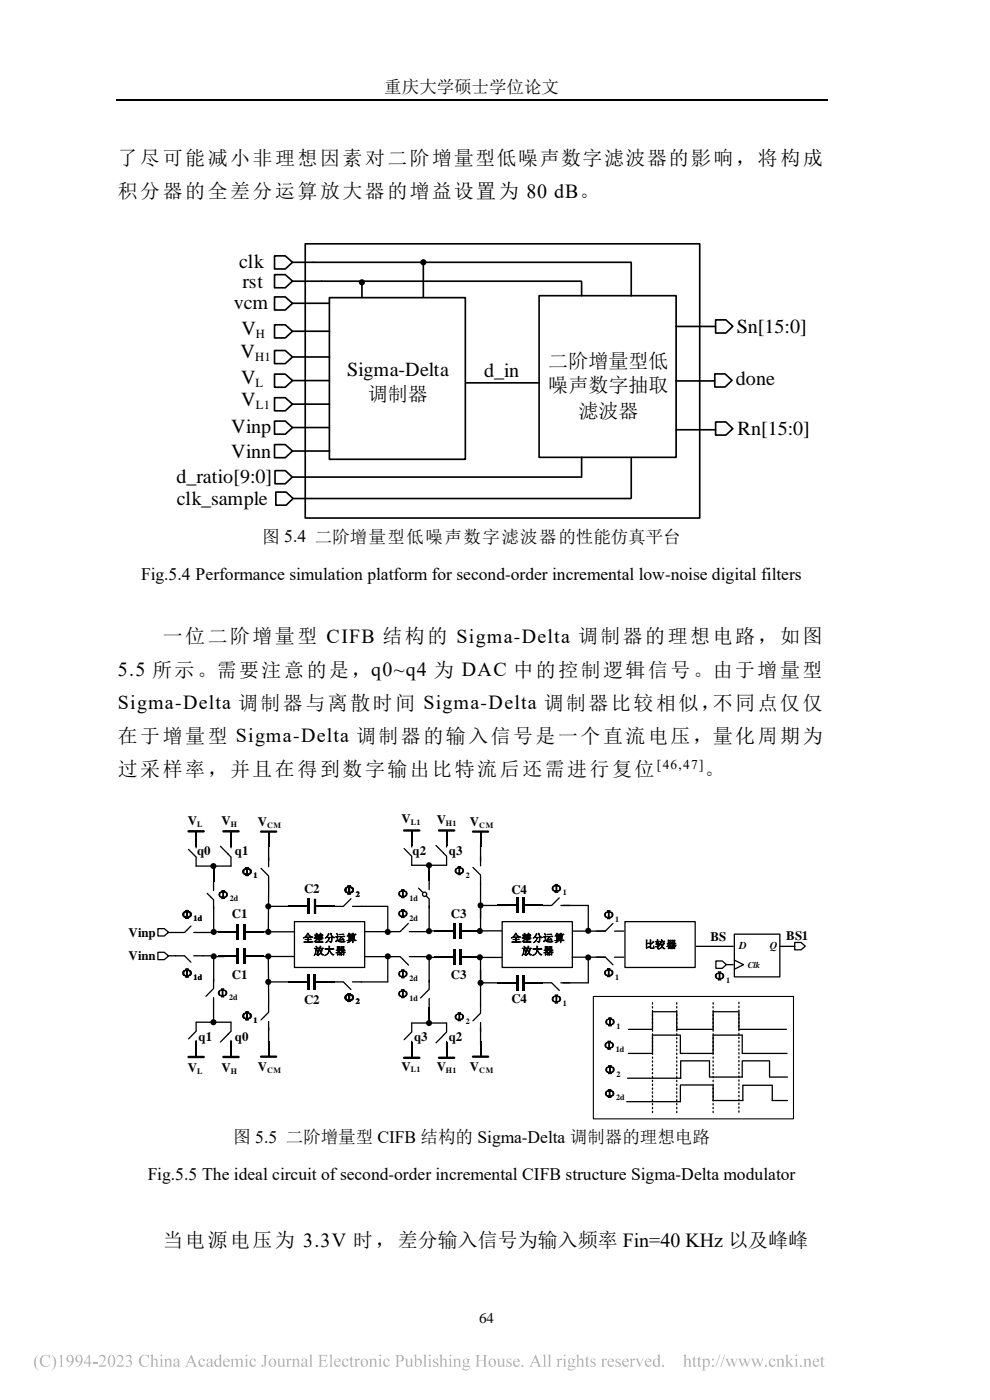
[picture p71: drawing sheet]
<svg xmlns="http://www.w3.org/2000/svg" width="210mm" height="297mm" viewBox="0 0 210 297" stroke-linecap="round" stroke-linejoin="round" font-family="sans-serif">
<defs><g id="words">
<g font-size="4.2">
<text x="25" y="35.1">了尽可能减小非理想因素对二阶增量型低噪声数字滤波器的影响，将构成</text>
<text x="25" y="42.1">积分器的全差分运算放大器的增益设置为 80 dB。</text>
<text x="50.7" y="56.9">clk</text>
<text x="49.6" y="65.5">vcm</text>
<text x="51.4" y="61">rst</text>
<text x="51.2" y="71">V</text>
<text x="156.3" y="70.6">Sn[15:0]</text>
<text x="51" y="76">V</text>
<text x="51.1" y="81.5">V</text>
<text x="73.6" y="79.7">Sigma-Delta</text>
<text x="102.7" y="80">d_in</text>
<text x="116.3" y="78.1">二阶增量型低</text>
<text x="116.3" y="83.2">噪声数字抽取</text>
<text x="156.1" y="81.7">done</text>
<text x="51.2" y="86.2">V</text>
<text x="78" y="85.2">调制器</text>
<text x="122.7" y="88.7">滤波器</text>
<text x="49" y="91.9">Vinp</text>
<text x="156.5" y="92.4">Rn[15:0]</text>
<text x="49" y="97.2">Vinn</text>
<text x="37.5" y="102.5">d_ratio[9:0]</text>
<text x="37.5" y="107">clk_sample</text>
<text x="34.6" y="136.5">一位二阶增量型 CIFB 结构的 Sigma-Delta 调制器的理想电路，如图</text>
<text x="25" y="143.4">5.5 所示。需要注意的是，q0~q4 为 DAC 中的控制逻辑信号。由于增量型</text>
<text x="25" y="150.4">Sigma-Delta 调制器与离散时间 Sigma-Delta 调制器比较相似，不同点仅仅</text>
<text x="25" y="157.6">在于增量型 Sigma-Delta 调制器的输入信号是一个直流电压，量化周期为</text>
<text x="25" y="164.7">过采样率，并且在得到数字输出比特流后还需进行复位</text>
<text x="149.5" y="164.7">。</text>
<text x="34.6" y="264.5">当电源电压为 3.3V 时，差分输入信号为输入频率 Fin=40 KHz 以及峰峰</text>
</g>
<g font-size="3.7">
<text x="81.5" y="19.8">重庆大学硕士学位论文</text>
<text x="55.6" y="115.1">图 5.4 二阶增量型低噪声数字滤波器的性能仿真平台</text>
<text x="29.9" y="123">Fig.5.4 Performance simulation platform for second-order incremental low-noise digital filters</text>
<text x="49.5" y="242.6">图 5.5 二阶增量型 CIFB 结构的 Sigma-Delta 调制器的理想电路</text>
<text x="31.3" y="250.4">Fig.5.5 The ideal circuit of second-order incremental CIFB structure Sigma-Delta modulator</text>
</g>
<text font-size="3.2" x="101.6" y="280.6">64</text>
<g font-size="2.8">
<text x="139.4" y="163.1">[46,47]</text>
<text x="72.7" y="189.9">Φ</text>
<text x="116.7" y="189.5">Φ</text>
<text x="27.3" y="198.7">Vinp</text>
<text x="27.3" y="203.7">Vinn</text>
<text x="150.7" y="199.6">BS</text>
<text x="116.7" y="213">Φ</text>
</g>
<g font-size="2.7">
<text x="54.1" y="76.6">H1</text>
<text x="39.9" y="175">V</text>
<text x="47" y="175">V</text>
<text x="54.7" y="175.2">V</text>
<text x="85.2" y="174.7">V</text>
<text x="92.6" y="174.8">V</text>
<text x="99.7" y="175.2">V</text>
<text x="41.8" y="181.5">q0</text>
<text x="49.8" y="181.5">q1</text>
<text x="51.1" y="186">Φ</text>
<text x="87.5" y="181.5">q2</text>
<text x="95.2" y="181.5">q3</text>
<text x="96.1" y="185.8">Φ</text>
<text x="46" y="190.8">Φ</text>
<text x="64.5" y="189.5">C2</text>
<text x="84.1" y="190.7">Φ</text>
<text x="108.5" y="189.6">C4</text>
<text x="38.3" y="195.1">Φ</text>
<text x="49.2" y="194.7">C1</text>
<text x="84.1" y="194.9">Φ</text>
<text x="95.7" y="194.7">C3</text>
<text x="127.8" y="195.1">Φ</text>
<text x="166.8" y="199.5">BS1</text>
<text x="38.3" y="207.5">Φ</text>
<text x="49.2" y="207.7">C1</text>
<text x="84.1" y="207.7">Φ</text>
<text x="95.7" y="207.7">C3</text>
<text x="127.8" y="207.4">Φ</text>
<text x="151.3" y="208.1">Φ</text>
<text x="45.9" y="211.7">Φ</text>
<text x="64.5" y="212.9">C2</text>
<text x="72.7" y="212.7">Φ</text>
<text x="84.1" y="211.9">Φ</text>
<text x="108.5" y="212.8">C4</text>
<text x="42.1" y="220.9">q1</text>
<text x="49.8" y="220.9">q0</text>
<text x="51.1" y="216.6">Φ</text>
<text x="87.8" y="220.9">q3</text>
<text x="95.2" y="220.9">q2</text>
<text x="96.1" y="216.8">Φ</text>
<text x="128" y="217.9">Φ</text>
<text x="39.9" y="227.4">V</text>
<text x="47" y="227.4">V</text>
<text x="54.7" y="227.2">V</text>
<text x="85.2" y="227.1">V</text>
<text x="92.6" y="227.3">V</text>
<text x="99.7" y="227.2">V</text>
<text x="127.9" y="222.8">Φ</text>
<text x="128" y="228">Φ</text>
<text x="128" y="233.1">Φ</text>
</g>
<g font-size="2.6">
<text x="54.3" y="71.6">H</text>
<text x="54.2" y="82.2">L</text>
<text x="54.3" y="86.8">L1</text>
</g>
<g font-size="2.2">
<text x="64.3" y="199.8">全差分运算</text>
<text x="66.5" y="202.5">放大器</text>
<text x="108.4" y="199.8">全差分运算</text>
<text x="110.7" y="202.5">放大器</text>
<text x="136.7" y="201.2">比较器</text>
<text x="156.8" y="201.4">D</text>
<text x="163.3" y="201.4">Q</text>
</g>
<text font-size="1.9" x="158.6" y="205.3">Clk</text>
<g font-size="1.7">
<text x="41.8" y="175.4">L</text>
<text x="48.9" y="175.4">H</text>
<text x="56.7" y="175.6">CM</text>
<text x="87.2" y="175.1">L1</text>
<text x="94.6" y="175.2">H1</text>
<text x="101.7" y="175.6">CM</text>
<text x="48.7" y="191.2">2d</text>
<text x="53.8" y="186.4">1</text>
<text x="75.5" y="190.3">2</text>
<text x="86.8" y="191.1">1d</text>
<text x="98.8" y="186.2">2</text>
<text x="119.4" y="189.9">1</text>
<text x="41.1" y="195.5">1d</text>
<text x="86.8" y="195.3">2d</text>
<text x="130.5" y="195.5">1</text>
<text x="41.1" y="207.9">1d</text>
<text x="86.8" y="208.1">2d</text>
<text x="130.5" y="207.8">1</text>
<text x="154" y="208.5">1</text>
<text x="48.6" y="212.1">2d</text>
<text x="75.5" y="213.1">2</text>
<text x="86.8" y="212.3">1d</text>
<text x="119.4" y="213.4">1</text>
<text x="53.8" y="217">1</text>
<text x="98.8" y="217.2">2</text>
<text x="130.8" y="218.3">1</text>
<text x="41.8" y="227.8">L</text>
<text x="48.9" y="227.8">H</text>
<text x="56.7" y="227.6">CM</text>
<text x="87.2" y="227.5">L1</text>
<text x="94.6" y="227.7">H1</text>
<text x="101.7" y="227.6">CM</text>
<text x="130.6" y="223.2">1d</text>
<text x="130.7" y="233.4">2d</text>
<text x="130.8" y="228.4">2</text>
</g>
</g></defs>
<path d="M24.5 21.3h151.1" fill="none" stroke="#000" stroke-width=".25"/>
<path d="M64.8 51.7h83.6v58.2h-83.6z" fill-rule="evenodd" fill="#fff"/>
<path d="M64.8 51.7h83.6v58.2h-83.6z" fill="none" stroke="#000" stroke-width=".35"/>
<path d="M114.4 62.7h29v34.3h-29z" fill-rule="evenodd" fill="#fff"/>
<path d="M114.4 62.7h29v34.3h-29z" fill="none" stroke="#000" stroke-width=".35"/>
<path d="M69.9 63.1h28.8v34.3h-28.8z" fill-rule="evenodd" fill="#fff"/>
<g fill="none" stroke="#000" stroke-width=".35">
<path d="M58.2 54.3h2.3l1.6 1.3-1.6 1.5h-2.3zM58.2 58.3h2.3l1.6 1.3-1.6 1.5h-2.3zM62 59.7h61.3M62.1 55.6h71.8M76.8 59.9v3.2M89.8 55.6v7.5M123.4 59.7v3M133.9 55.7v7.1M58.2 63h2.3l1.6 1.4-1.6 1.4h-2.3zM58.2 68.9h2.3l1.6 1.4-1.6 1.4h-2.3zM58.2 74.4h2.3l1.6 1.3-1.6 1.4h-2.3zM58.2 79.4h2.3l1.6 1.3-1.6 1.5h-2.3z"/>
<path d="M62 64.3h7.9M62.1 70.3h7.8M62.1 75.7h7.8M69.9 63.1h28.8v34.3h-28.8zM143.4 69.3h8.3M151.6 79.3h2.2l1.5 1.4-1.5 1.4h-2.2zM151.8 67.9h2.2l1.5 1.3-1.5 1.4h-2.2zM58.2 84.4h2.3l1.6 1.3-1.6 1.5h-2.3zM58.2 89.3h2.3l1.6 1.4-1.6 1.4h-2.3zM58.2 94.3h2.3l1.6 1.4-1.6 1.4h-2.3zM58.3 99.8h2.2l1.5 1.4-1.5 1.4h-2.2zM62.1 80.7h7.8"/>
<path d="M62.1 85.7h7.8M62.1 90.7h7.8M62.1 95.7h7.8M98.8 81.2h15.5M123.4 97v4M133.9 97.2v8.4M143.4 80.8h8.2M143.4 91.2h8.2M151.8 89.5h2.2l1.5 1.4-1.5 1.4h-2.2zM58.5 104.4h2.2l1.5 1.4-1.5 1.4h-2.2zM62 101.2h61.4M62.2 105.8h71.6"/>
</g>
<g fill="#000">
<circle cx="76.8" cy="59.9" r=".65"/>
<circle cx="89.8" cy="55.6" r=".65"/>
<circle cx="45.3" cy="183.7" r=".65"/>
<circle cx="45.3" cy="197.7" r=".65"/>
<circle cx="56.9" cy="197.7" r=".65"/>
<circle cx="82.3" cy="197.7" r=".65"/>
<circle cx="91" cy="197.5" r=".65"/>
<circle cx="101.8" cy="197.5" r=".64"/>
<circle cx="124.8" cy="197.5" r=".65"/>
</g>
<path d="M50.2 196.1h.5v3.2h-.5zM51.7 196.1h.4v3.2h-.4zM65.2 190.7h.5v3.2h-.5zM66.6 190.7h.5v3.2h-.5zM96.1 195.9h.5v3.2h-.5zM97.5 195.9h.5v3.2h-.5zM109.5 190.5h.5v3.2h-.5zM110.9 190.5h.5v3.2h-.5z" fill="#000"/>
<g fill="none" stroke="#000" stroke-width=".27">
<path d="M41.6 176.4v3.5M46.8 179.5l2.2 2.3M49 176.4v3.5M57 176.4v3.3M35.6 197.8h1.7M37.2 197.8h1.9M40 180.2l1.6 1.6M40.5 196.5l-1.3 1.3M41.1 197.8h3.9M41.6 181.9v1.8h7.4v-1.8M43.9 189.5l1.4 1.4M45.3 183.7v5.2"/>
<path d="M45.3 190.9v1.9M45.3 192.4v5.4M45.9 197.7h1.7M46.4 197.7h4M51.9 197.7h11.4M55.4 184.2l1.6 1.6M57 192.3h5.3M57 181.9v2M57 185.9v1.9M57 187.8l-.1 10.2M61.3 192.3h4M66.8 192.3h6"/>
<path d="M74.5 190.7l-1.6 1.6M74.8 192.3h1.9M76.6 192.3h5.6M77.4 197.7h7.4M82.3 192.3v5.3M86.6 195.9l-1.7 1.7M86.8 197.7h3.9M91 192.2v5.4M92.3 197.5h4M100.3 184l1.6 1.6M101.9 181.7v2M101.9 185.7v1.9"/>
<path d="M101.9 187.5v7.4M101.9 192.1v5.4M105.6 192.1h4.1M106.5 197.5h-8.7M111.1 192.1h4M119.4 192.1h5.4v5.4M121.4 197.5h7"/>
</g>
<path d="M40 176.4h3.2M47.4 176.4h3.2" fill="none" stroke="#000" stroke-width=".51"/>
<path d="M55.4 176.4h3.2" fill="none" stroke="#000" stroke-width=".49"/>
<circle cx="90.1" cy="189.7" r=".45" fill="#fff"/>
<g fill="none" stroke="#000" stroke-width=".27">
<path d="M87.3 176.2v3.5M92.5 179.4l2.2 2.2M94.7 176.2v3.5M85.7 180l1.6 1.6M87.3 181.7v1.9h7.4v-1.9M88.8 188.4l.8 .9M90.5 190.2l.5 .5M91 190.8v1.8M91 183.6v5.2M91.6 197.5h1.7M102.1 192.1h5.3M115.1 192.1h1.9"/>
<path d="M118.6 190.5l-1.5 1.6M119 192.1h1.9M126.5 197.5h1.9M130 195.9l-1.6 1.6M130.4 197.5h1.9"/>
<circle cx="90.1" cy="189.7" r=".45"/>
</g>
<path d="M85.7 176.2h3.3M93.1 176.2h3.2" fill="none" stroke="#000" stroke-width=".51"/>
<circle cx="91" cy="183.6" r=".65" fill="#000"/>
<path d="M155.8 198.2h9.6v9h-9.6z" fill-rule="evenodd" fill="#fff"/>
<path d="M57 179v3.6M101.9 176.4v3.3M101.9 179v3.6M33.5 197h1.3l1 .8-1 .8h-1.3zM155.8 198.2h9.6v9h-9.6zM168.6 199.9h1.3l.9 .8-.9 .8h-1.3zM147.5 200.8h8M151.9 203.9h1.3l.9 .7-.9 .8h-1.3zM154.2 204.7h1.3M155.8 203.7l1.9 1-1.9 .9M165.4 200.8h3.2" fill="none" stroke="#000" stroke-width=".27"/>
<g fill="#000">
<circle cx="56.9" cy="192.3" r=".65"/>
<circle cx="101.9" cy="192.1" r=".65"/>
</g>
<path d="M100.3 176.4h3.3" fill="none" stroke="#000" stroke-width=".49"/>
<path d="M62.5 195.5h14.9v9.7h-14.9z" fill-rule="evenodd" fill="#fff"/>
<path d="M62.5 195.5h14.9v9.7h-14.9z" fill="none" stroke="#000" stroke-width=".27"/>
<path d="M106.5 195.5h14.9v9.7h-14.9z" fill-rule="evenodd" fill="#fff"/>
<g fill="none" stroke="#000" stroke-width=".27">
<path d="M106.5 195.5h14.9v9.7h-14.9zM33.5 202h1.3l1 .8-1 .8h-1.3zM35.6 202.8h1.7M37.2 202.8h1.9M39.2 202.8l1.3 1.3M41.1 202.8h3.9M41.6 218.8l-1.6 1.6M41.6 218.7v-1.8h7.4v1.8M44.7 210.3l-1 1.1M45.3 209.7l-.5 .5M45.3 207.8v1.9M45.3 211.7v5.2"/>
<path d="M45.3 202.8v5.4M45.9 202.9h1.7M46.4 202.9h4M49 218.8l-2.2 2.3M56.9 202.6l.1 10.2M57 208.3h5.3M57 214.8l-1.6 1.6M57 212.8v1.9M57 216.7v2M57 218v3.6M61.3 208.3h4M62.5 202.9h-10.6"/>
<path d="M72.8 208.3h-6M72.9 208.3l1.6 1.6M74.8 208.3h1.9M76.6 208.3h5.6M77.4 202.9h7.4M82.3 203v5.3M84.9 203l1.8 1.7M86.8 202.9h3.9M87.3 219l-1.6 1.6M87.3 218.9v-1.9h7.4v1.9M91 209.9l-1.8 1.8M91 203v5.4"/>
<path d="M91 208v1.8M91 211.8v5.2M91.6 203.1h1.7M92.3 203.1h4M94.7 219l-2.2 2.2M97.8 203.1h8.7M101.9 215l-1.6 1.6M101.9 203.1v5.4M101.9 205.7v7.4M101.9 213v1.9M101.9 216.9v2M101.9 218v3.6"/>
<path d="M102.1 208.5h5.3M105.6 208.5h4.1M117 208.5h-5.9M117.1 208.5l1.5 1.6M119 208.5h1.9M121.4 203.1h7l1.6 1.6M124.8 203.1v5.4h-5.4M130.4 203.1h1.9M41.6 220.7v3.5M49 220.7v3.5M57 220.9v3.3M87.3 220.9v3.5"/>
<path d="M94.7 220.9v3.5M101.9 220.9v3.3"/>
</g>
<path d="M50.2 201.3h.5v3.2h-.5zM51.7 201.3h.4v3.2h-.4zM65.2 206.7h.5v3.2h-.5zM66.6 206.7h.5v3.2h-.5zM96.1 201.5h.5v3.2h-.5zM97.5 201.5h.5v3.2h-.5zM109.5 206.9h.5v3.2h-.5zM110.9 206.9h.5v3.2h-.5z" fill="#000"/>
<g fill="#000">
<circle cx="45.3" cy="216.9" r=".65"/>
<circle cx="45.3" cy="202.9" r=".65"/>
<circle cx="56.9" cy="208.3" r=".65"/>
<circle cx="56.9" cy="202.9" r=".65"/>
<circle cx="82.3" cy="202.9" r=".65"/>
<circle cx="91" cy="203.1" r=".65"/>
<circle cx="91" cy="217" r=".65"/>
<circle cx="101.8" cy="203.1" r=".65"/>
<circle cx="101.9" cy="208.5" r=".65"/>
<circle cx="124.8" cy="203.1" r=".64"/>
</g>
<path d="M40 224.2h3.2M47.4 224.2h3.2M85.7 224.4h3.3M93.1 224.4h3.2" fill="none" stroke="#000" stroke-width=".51"/>
<path d="M55.4 224.2h3.2M100.3 224.2h3.3" fill="none" stroke="#000" stroke-width=".49"/>
<path d="M132.6 195.5h14.9v9.7h-14.9z" fill-rule="evenodd" fill="#fff"/>
<g fill="none" stroke="#000" stroke-width=".27">
<path d="M132.6 195.5h14.9v9.7h-14.9zM133.3 218.4h5.1M138.4 214.6h5.1M138.4 214.8v3.6M144.3 219.6h-5.9v3.9M151.3 214.6h5.3M151.3 214.7v3.7h-7.7v-3.7M151.3 219.6h6.1M151.3 219.6v3.9h-7v-3.8M156.8 214.7v3.7M156.9 218.4h9.9M157.5 219.6v3.9h9.5"/>
<path d="M133.3 223.5h5.1M144.3 230.3v3.4h-11.4M144.4 225.1v3.6h-11.3M144.4 230.2h6.8M144.4 225.1h6.1M151.3 230.3v3.2h6.3M157.5 225.1v3.4h-7v-3.3M157.5 225.1h5.7M157.6 230.2h6.2M157.6 230.3v3.2M163.2 225.1v3.4M163.3 228.5h3.7"/>
<path d="M163.8 230.3v3.2h3.2"/>
</g>
<path d="M138.4 212.7v23.4M143.6 212.7v23.5M151.3 212.7v23.5M156.8 212.7v23.4" fill="none" stroke="#000" stroke-width=".27" stroke-dasharray=".3 .5"/>
<path d="M125.9 211.4h42.4v26h-42.4z" fill="none" stroke="#000" stroke-width=".23"/>
<g fill="#b3b3b3">
<path d="M172.6 288.5a.67 .67 0 0 1 .8-.3 .67 .67 0 0 1 .4 .7h-1.2a.6 .6 0 0 0 .4 .8 .6 .6 0 0 0 .8-.4 .73 .73 0 0 1-1 .7 .73 .73 0 0 1-.4-1.1zM172.8 288.4l-.2 .4h.9a.4 .4 0 0 0-.3-.4 .4 .4 0 0 0-.4 0z" fill-rule="evenodd"/>
<path d="M69.8 287.6l.6-.3v2.3v.2l.3 .2h-.9l.3-.2v-.2v-1.8l-.1-.2z" fill-rule="evenodd"/>
<path d="M109.1 288.5a.67 .67 0 0 1 .7-.2 .67 .67 0 0 1 .5 .6h-1.2a.6 .6 0 0 0 .4 .8 .6 .6 0 0 0 .7-.4 .74 .74 0 0 1-.9 .7 .74 .74 0 0 1-.4-1.1zM109.3 288.4l-.2 .4h.8a.39 .39 0 0 0-.2-.4 .39 .39 0 0 0-.4 0z" fill-rule="evenodd"/>
<path d="M72.8 288.5a.56 .56 0 0 1 .6-.3 .56 .56 0 0 1 .4 .5 .27 .27 0 0 1-.3 0 .27 .27 0 0 1-.1-.3 .6 .6 0 0 0-.6 .4 .6 .6 0 0 0 .2 .7 .55 .55 0 0 0 .5 .2 .55 .55 0 0 0 .5-.4 .76 .76 0 0 1-1 .7 .76 .76 0 0 1-.4-1.1z" fill-rule="evenodd"/>
<path d="M14.4 287.6a.93 .93 0 0 1 1.2 .2 .93 .93 0 0 1 0 1.2 1.34 1.34 0 0 1-1.5 1 1.26 1.26 0 0 0 1.1-1.1 .77 .77 0 0 1-1.1-.3 .77 .77 0 0 1 .3-1zM14.7 287.6a.64 .64 0 0 0-.3 .8 .64 .64 0 0 0 .9 .3 .99 .99 0 0 0-.4-1.2z" fill-rule="evenodd"/>
<path d="M100.8 287.5h1l-.3 .2v.9h1.2v-1l-.4-.1h1.1l-.3 .1-.1 .3 .1 1.8 .3 .3h-1.1l.4-.2v-1h-1.2v1l.3 .2h-1l.3-.2v-.3v-1.9z" fill-rule="evenodd"/>
<path d="M148.8 288.4l.6-.2v.4a.62 .62 0 0 1 .8-.3 .62 .62 0 0 1 .4 .7 .76 .76 0 0 1-.3 .8 .76 .76 0 0 1-.9 0v.7l.3 .3h-.9l.3-.2v-2.1zM149.6 288.6l-.2 .1v.7a.47 .47 0 0 0 .6 .5 .47 .47 0 0 0 .3-.7 .5 .5 0 0 0-.1-.6 .5 .5 0 0 0-.6 0z" fill-rule="evenodd"/>
<path d="M25 287.6a.77 .77 0 0 1 1.1 .2 .77 .77 0 0 1-.3 1.1l-.8 .8h1l.3-.2-.2 .5h-1.4a2.65 2.65 0 0 0 1.1-2 .6 .6 0 0 0-.6-.3 .6 .6 0 0 0-.5 .4z" fill-rule="evenodd"/>
<path d="M26.8 287.6a.58 .58 0 0 1 .9 0 .58 .58 0 0 1-.1 .9 .82 .82 0 0 1 .2 1.2 .82 .82 0 0 1-1.2 .1l.1-.1a.59 .59 0 0 0 1-.2 .59 .59 0 0 0-.6-.8 .54 .54 0 0 0 .5-.4 .54 .54 0 0 0-.4-.6l-.5 .3z" fill-rule="evenodd"/>
<path d="M166.5 287.6l.6-.3v1.7l.6-.5-.1-.2h.7l-.9 .6 1 1.1h-.8l.1-.2-.6-.8v.8l.3 .2h-.9l.2-.1 .1-.3v-1.9z" fill-rule="evenodd"/>
<path d="M31.8 287.6l.6-.3v1.2a.54 .54 0 0 1 .7-.3 .54 .54 0 0 1 .3 .8v.8l.3 .2h-.9l.3-.3v-1a.35 .35 0 0 0-.3-.3 .35 .35 0 0 0-.4 .3v1.1l.3 .2h-.8l.2-.3v-2z" fill-rule="evenodd"/>
<path d="M34.1 287.5a.18 .18 0 0 1 .3 0 .18 .18 0 0 1-.3 0zM33.8 288.4l.6-.2v1.5l.3 .3h-.9l.3-.2v-.2v-1.1z" fill-rule="evenodd"/>
<path d="M52.1 287.5a.2 .2 0 0 1 .4 0 .2 .2 0 0 1-.4 0zM51.9 288.4l.6-.2v1.6l.2 .2h-.8l.2-.3v-1.2z" fill-rule="evenodd"/>
<path d="M36.9 288.5a.62 .62 0 0 1 .7-.3 .62 .62 0 0 1 .4 .6v.9h.3l-.4 .3-.2-.3a.51 .51 0 0 1-.9 .1 .51 .51 0 0 1 .4-.8l.5-.1v-.3a.32 .32 0 0 0-.4-.2 .32 .32 0 0 0-.2 .4h-.2zM37.1 289.3a.34 .34 0 0 0 .1 .5 .34 .34 0 0 0 .5-.2v-.6z" fill-rule="evenodd"/>
<path d="M89.7 287.6l.6-.3v2.4l.3 .3h-.9l.3-.2v-2.1z" fill-rule="evenodd"/>
<path d="M40.6 287.4l.9 2.1 .4 .5h-1l.2-.2-.1-.7h-1l-.3 .6 .3 .3h-.8l.3-.3zM40.5 288l-.5 1h.9z" fill-rule="evenodd"/>
<path d="M92 288.4l.9-.2v.6a.47 .47 0 0 0-.3-.4 .47 .47 0 0 0-.5 .1l.3 .4a.59 .59 0 0 1 .5 .8 .59 .59 0 0 1-.9 .2l-.1 .1v-.6a.48 .48 0 0 0 .3 .5 .48 .48 0 0 0 .5-.3l-.1-.2-.7-.4z" fill-rule="evenodd"/>
<path d="M44 288.4a.62 .62 0 0 1 .7-.2 .62 .62 0 0 1 .3 .6l.1 .9h.2l-.4 .3-.2-.3a.51 .51 0 0 1-.9 .1 .51 .51 0 0 1 .5-.8l.4-.1v-.3a.36 .36 0 0 0-.4-.2 .36 .36 0 0 0-.3 .4l-.1-.1zM44.1 289.3l.1 .4h.3l.2-.1v-.6z" fill-rule="evenodd"/>
<path d="M58.7 288.3h.6v1.1a.36 .36 0 0 0 .3 .4 .36 .36 0 0 0 .4-.3v-1.1l-.2-.1h.5v1.4l.3 .1-.6 .2v-.3a.52 .52 0 0 1-.6 .3 .52 .52 0 0 1-.4-.6v-1z" fill-rule="evenodd"/>
<path d="M47.6 288.5a.67 .67 0 0 1 .7-.2 .67 .67 0 0 1 .5 .6h-1.2a.6 .6 0 0 0 .4 .8 .6 .6 0 0 0 .7-.4 .74 .74 0 0 1-.9 .7 .74 .74 0 0 1-.5-1.1zM47.7 288.4l-.1 .4h.8a.39 .39 0 0 0-.2-.4 .39 .39 0 0 0-.5 0z" fill-rule="evenodd"/>
<path d="M48.9 288.4l.5-.2v.4a.55 .55 0 0 1 .5-.4 .55 .55 0 0 1 .5 .4 .53 .53 0 0 1 .7-.4 .53 .53 0 0 1 .4 .7v.9l.2 .2h-.8l.3-.2v-1a.35 .35 0 0 0-.4-.4 .35 .35 0 0 0-.4 .4v1l.3 .2h-.8l.2-.2v-1a.37 .37 0 0 0-.2-.4 .37 .37 0 0 0-.5 .2l.1 1.2 .2 .2h-.8l.2-.2v-.2v-1.1z" fill-rule="evenodd"/>
<path d="M118 288.4l.6-.2v.4l.4-.4a.18 .18 0 0 1 .2 .1 .18 .18 0 0 1-.1 .3l-.3-.1-.2 .3v1l.3 .2h-.9l.2-.2 .1-.2-.1-1.1z" fill-rule="evenodd"/>
<path d="M53.2 288.5a.56 .56 0 0 1 .6-.3 .56 .56 0 0 1 .4 .5 .27 .27 0 0 1-.3 0 .27 .27 0 0 1-.1-.3 .6 .6 0 0 0-.6 .4 .6 .6 0 0 0 .2 .7 .55 .55 0 0 0 .5 .2 .55 .55 0 0 0 .5-.4 .76 .76 0 0 1-1 .7 .76 .76 0 0 1-.5-1.1z" fill-rule="evenodd"/>
<path d="M124.6 287.7v.6h.4l-.4 .1v1.2l.2 .2 .3-.1a.38 .38 0 0 1-.5 .3 .38 .38 0 0 1-.3-.5v-1.1l-.3-.1z" fill-rule="evenodd"/>
<path d="M55.7 287.5h1.1l-.4 .2v1.4a.58 .58 0 0 1-.2 .8 .58 .58 0 0 1-.7-.2l.1-.2 .4 .4 .1-.2v-2z" fill-rule="evenodd"/>
<path d="M85.8 288.3h.6v1.1a.36 .36 0 0 0 .3 .4 .36 .36 0 0 0 .4-.3v-1.1l-.2-.1h.6v1.4l.2 .1-.6 .2v-.3a.54 .54 0 0 1-.6 .3 .54 .54 0 0 1-.4-.6v-1z" fill-rule="evenodd"/>
<path d="M60.6 288.4l.6-.2v.4l.3-.3h.3a.23 .23 0 0 1-.1 .3 .23 .23 0 0 1-.3-.1l-.2 .3v.9l.3 .3h-.9l.3-.2v-1.3z" fill-rule="evenodd"/>
<path d="M16.3 287.6a.86 .86 0 0 1 1.1 .1 .86 .86 0 0 1 .1 1 1.38 1.38 0 0 1-1.5 1.3 1.21 1.21 0 0 0 1.1-1.1 .78 .78 0 0 1-1.1-.2 .78 .78 0 0 1 .3-1.1zM16.4 287.7a.64 .64 0 0 0-.1 .8 .64 .64 0 0 0 .8 .3 .74 .74 0 0 0-.5-1.2z" fill-rule="evenodd"/>
<path d="M61.8 288.4l.6-.2v.3a.54 .54 0 0 1 .7-.3 .54 .54 0 0 1 .4 .7v.9l.2 .2h-.8l.2-.3v-.8v-.4l-.2-.1-.5 .3v1l.3 .3h-.8l.2-.3v-1.2z" fill-rule="evenodd"/>
<path d="M64.1 288.4a.62 .62 0 0 1 .7-.2 .62 .62 0 0 1 .4 .6v.9h.2l-.3 .3-.3-.3a.51 .51 0 0 1-.9 .1 .51 .51 0 0 1 .5-.8l.4-.1v-.3a.36 .36 0 0 0-.4-.2 .36 .36 0 0 0-.2 .4l-.2-.1zM64.2 289.3l.1 .4h.3l.2-.1v-.6z" fill-rule="evenodd"/>
<path d="M168.7 287.5a.2 .2 0 0 1 .4 0 .2 .2 0 0 1-.4 0zM168.5 288.4l.6-.2v1.5l.3 .3h-.9l.3-.2v-.2v-1.1z" fill-rule="evenodd"/>
<path d="M67.5 287.5h1.9v.5l-.2-.3-1-.1v1l.8-.1 .1-.3v.9l-.2-.3-.7-.1v1l.1 .1a.9 .9 0 0 0 1.2-.5l-.1 .7h-1.9l.2-.2 .1-.3v-1.8z" fill-rule="evenodd"/>
<path d="M8.9 287.7a1.78 1.78 0 0 1 1.5-.2l.1-.1 .1 .9a.92 .92 0 0 0-1.1-.7 .92 .92 0 0 0-.6 1.2 .98 .98 0 0 0 .6 1 .98 .98 0 0 0 1.2-.4 1.24 1.24 0 0 1-1.9 .3 1.24 1.24 0 0 1 .1-2z" fill-rule="evenodd"/>
<path d="M12.5 287.7l.7-.3v2.3l.3 .3h-.9l.2-.2 .1-1.6-.1-.4z" fill-rule="evenodd"/>
<path d="M153.8 288.3h.8l-.2 .2 .4 1 .4-.8-.3-.4h.7l-.2 .2 .5 1 .3-1.1-.2-.1h.5l-.2 .2-.5 1.5-.5-1.1-.6 1.1-.6-1.5z" fill-rule="evenodd"/>
<path d="M148.3 287.7l.1 .6h.4l-.4 .1v1.2l.2 .2 .2-.1a.38 .38 0 0 1-.4 .3 .38 .38 0 0 1-.3-.5v-1.1l-.3-.1z" fill-rule="evenodd"/>
<path d="M83.8 287.5h.9a.76 .76 0 0 1 1 .8 .76 .76 0 0 1-1.2 .5v.9l.3 .3h-1l.3-.2v-.3v-1.8zM84.5 287.6v1.1a.57 .57 0 0 0 .8-.5 .57 .57 0 0 0-.8-.6z" fill-rule="evenodd"/>
<path d="M78.2 288.4l.6-.2v.3a.54 .54 0 0 1 .7-.3 .54 .54 0 0 1 .3 .7v.9l.3 .2h-.8l.2-.3v-.8l-.1-.4-.2-.1-.4 .3v1l.3 .3h-.9l.3-.3v-1.2z" fill-rule="evenodd"/>
<path d="M80.5 287.5a.19 .19 0 0 1 .3 0 .19 .19 0 0 1-.3 0zM80.2 288.4l.6-.2v1.6l.3 .2h-.8l.2-.3v-1.2z" fill-rule="evenodd"/>
<path d="M132.2 288.5a.67 .67 0 0 1 .8-.2 .67 .67 0 0 1 .4 .6h-1.1a.6 .6 0 0 0 .3 .8 .6 .6 0 0 0 .8-.4 .74 .74 0 0 1-1 .7 .74 .74 0 0 1-.4-1.1zM132.4 288.4l-.1 .4h.7a.39 .39 0 0 0-.2-.4 .39 .39 0 0 0-.4 0z" fill-rule="evenodd"/>
<path d="M56.9 289.1a.85 .85 0 0 1 1.7 0 .85 .85 0 0 1-1.7 0zM57.5 288.4a.89 .89 0 0 0 .5 1.5 .92 .92 0 0 0-.4-1.5z" fill-rule="evenodd"/>
<path d="M116.2 287.6l.5-.3v2.5l.3 .2h-.8l.2-.4v-1.9z" fill-rule="evenodd"/>
<path d="M42.3 288.5a.59 .59 0 0 1 .7-.3 .59 .59 0 0 1 .4 .5 .29 .29 0 0 1-.3 0 .29 .29 0 0 1-.1-.3 .6 .6 0 0 0-.6 .4 .6 .6 0 0 0 .1 .7 .55 .55 0 0 0 .6 .2 .55 .55 0 0 0 .4-.4 .76 .76 0 0 1-.9 .7 .76 .76 0 0 1-.5-1.1z" fill-rule="evenodd"/>
<path d="M93.1 287.6l.6-.3v1.2a.54 .54 0 0 1 .7-.3 .54 .54 0 0 1 .3 .8l.1 .8 .2 .2h-.8l.2-.3v-1a.35 .35 0 0 0-.3-.3 .35 .35 0 0 0-.4 .3v1.1l.3 .2h-.8l.2-.3v-2z" fill-rule="evenodd"/>
<path d="M95.4 287.5a.18 .18 0 0 1 .3 0 .18 .18 0 0 1-.3 0zM95.1 288.4l.6-.2v1.5l.3 .3h-.9l.3-.2v-.2v-1.1z" fill-rule="evenodd"/>
<path d="M96.1 288.4l.5-.2v.3a.54 .54 0 0 1 .7-.3 .54 .54 0 0 1 .3 .7l.1 .8 .2 .3h-.8l.2-.3v-1l-.2-.3-.5 .3v1l.3 .3h-.8l.2-.2v-.2v-1.1z" fill-rule="evenodd"/>
<path d="M98.4 288.4l.4-.2 .9 .2-.3 .1a.68 .68 0 0 1-.1 .8 .68 .68 0 0 1-.8 .1l-.1 .2 .2 .1a.72 .72 0 0 1 1.1 .5 .9 .9 0 0 1-.8 .6 .9 .9 0 0 1-.8-.5l.3-.3-.2-.4 .3-.2-.3-.4zM98.6 288.4a.49 .49 0 0 0-.1 .6 .49 .49 0 0 0 .6 .2 .5 .5 0 0 0 .1-.6 .5 .5 0 0 0-.6-.2zM98.5 290l-.2 .2a.73 .73 0 0 0 .7 .4 .73 .73 0 0 0 .6-.5z" fill-rule="evenodd"/>
<path d="M163.3 288.5a.59 .59 0 0 1 .7-.3 .59 .59 0 0 1 .4 .5 .29 .29 0 0 1-.3 0 .29 .29 0 0 1-.1-.3 .6 .6 0 0 0-.6 .4 .6 .6 0 0 0 .1 .7 .55 .55 0 0 0 .6 .2 .55 .55 0 0 0 .4-.4 .76 .76 0 0 1-.9 .7 .76 .76 0 0 1-.5-1.1z" fill-rule="evenodd"/>
<path d="M144.9 287.6l.6-.3v1.2a.55 .55 0 0 1 .7-.3 .55 .55 0 0 1 .3 .8v.8l.3 .2h-.9l.3-.3v-1a.35 .35 0 0 0-.3-.3 .35 .35 0 0 0-.4 .3v1.1l.2 .2h-.8l.3-.2v-2.1z" fill-rule="evenodd"/>
<path d="M103.6 289.1a.85 .85 0 0 1 1.7 0 .85 .85 0 0 1-1.7 0zM104.2 288.4a.89 .89 0 0 0 .4 1.5 .92 .92 0 0 0-.3-1.5z" fill-rule="evenodd"/>
<path d="M105.4 288.3h.5v1.1a.36 .36 0 0 0 .3 .4 .36 .36 0 0 0 .4-.3v-1.1l-.2-.1h.6v1.4l.2 .1-.6 .2v-.3a.52 .52 0 0 1-.6 .3 .52 .52 0 0 1-.3-.6l-.1-1z" fill-rule="evenodd"/>
<path d="M107.6 288.4l.8-.2v.6a.44 .44 0 0 0-.3-.4 .44 .44 0 0 0-.5 .1l.3 .4a.59 .59 0 0 1 .6 .8 .59 .59 0 0 1-.9 .2l-.2 .1v-.6a.48 .48 0 0 0 .4 .4 .48 .48 0 0 0 .5-.2l-.1-.2-.8-.6z" fill-rule="evenodd"/>
<path d="M71.1 288.5a.67 .67 0 0 1 .7-.3 .67 .67 0 0 1 .5 .7h-1.2a.6 .6 0 0 0 .4 .8 .6 .6 0 0 0 .7-.4 .73 .73 0 0 1-.9 .7 .73 .73 0 0 1-.4-1.1zM71.3 288.4l-.2 .4h.8a.4 .4 0 0 0-.2-.4 .4 .4 0 0 0-.4 0z" fill-rule="evenodd"/>
<path d="M127.5 288.4l.6-.2v.4l.2-.3 .3-.1a.2 .2 0 0 1 0 .4 .2 .2 0 0 1-.3-.1l-.2 .3v.9l.3 .3h-.9l.2-.2v-1.3z" fill-rule="evenodd"/>
<path d="M23.2 287.6a.75 .75 0 0 1 .9-.1 .75 .75 0 0 1 .3 .9 1.09 1.09 0 0 1-1 1.5 1.75 1.75 0 0 1-.2-2.3zM23.5 287.6a2.28 2.28 0 0 0 0 2.3h.1a1.76 1.76 0 0 0 .3-2.2z" fill-rule="evenodd"/>
<path d="M113.6 287.4l.9 2.1 .4 .5h-1l.3-.2-.2-.7h-1l-.3 .6 .3 .3h-.7l.3-.3zM113.5 288l-.5 1h.9z" fill-rule="evenodd"/>
<path d="M115.1 287.6l.6-.3v2.3v.2l.3 .2h-.9l.3-.2v-.2v-1.8l-.1-.2z" fill-rule="evenodd"/>
<path d="M21.2 287.6a.77 .77 0 0 1 1.1 .2 .77 .77 0 0 1-.2 1.1l-.8 .8h.9l.3-.2-.1 .5-1.5-.1a2.08 2.08 0 0 0 1.1-1.9 .62 .62 0 0 0-1 .1z" fill-rule="evenodd"/>
<path d="M46.4 287.6l.5-.3v2.4l.3 .1-.6 .2v-.3a.74 .74 0 0 1-1 .1 .74 .74 0 0 1-.1-1.1l.5-.4 .6 .1v-.7zM46 288.5a.75 .75 0 0 0-.2 .8 .75 .75 0 0 0 .6 .4l.2-.1v-.8a.38 .38 0 0 0-.2-.4 .38 .38 0 0 0-.4 .1z" fill-rule="evenodd"/>
<path d="M119.6 287.5a.2 .2 0 0 1 .4 0 .2 .2 0 0 1-.4 0zM119.3 288.4l.6-.2v1.5l.3 .3h-.8l.2-.2v-1.3z" fill-rule="evenodd"/>
<path d="M65.5 287.6l.6-.3v2.4l.3 .3h-.9l.3-.2v-2.1z" fill-rule="evenodd"/>
<path d="M74.6 287.7v.6h.4l-.4 .1 .1 1.2 .1 .2 .3-.1a.39 .39 0 0 1-.5 .3 .39 .39 0 0 1-.3-.5v-1.1l-.3-.1z" fill-rule="evenodd"/>
<path d="M19.7 288.9h1v.3h-1z" fill-rule="evenodd"/>
<path d="M139.4 287.6l.5-.3v2.4l.3 .1-.6 .2v-.3a.74 .74 0 0 1-1 .1 .74 .74 0 0 1 0-1.1l.4-.4 .6 .1v-.7zM139 288.5a.77 .77 0 0 0 .5 1.2l.1-.1v-.8a.39 .39 0 0 0-.2-.4 .39 .39 0 0 0-.4 .1z" fill-rule="evenodd"/>
<path d="M122.2 287.6l.5-.3v1.2a.55 .55 0 0 1 .7-.2 .55 .55 0 0 1 .4 .7v.7l.2 .3h-.8l.2-.3v-1a.35 .35 0 0 0-.3-.3 .35 .35 0 0 0-.4 .3v1l.3 .3h-.8l.2-.2v-.2v-1.8v-.2z" fill-rule="evenodd"/>
<path d="M34.7 288.4l.6-.2v.3a.54 .54 0 0 1 .7-.3 .54 .54 0 0 1 .3 .7v.8l.3 .3h-.8l.2-.3v-1l-.2-.3-.5 .3v1l.3 .3h-.9l.3-.2v-.2v-1.1z" fill-rule="evenodd"/>
<path d="M130.7 288.4l.9-.2v.6a.44 .44 0 0 0-.3-.4 .44 .44 0 0 0-.5 .1l.3 .4a.59 .59 0 0 1 .5 .8 .59 .59 0 0 1-.9 .2l-.1 .1v-.6a.48 .48 0 0 0 .3 .4 .48 .48 0 0 0 .5-.2v-.2l-.8-.6z" fill-rule="evenodd"/>
<path d="M81.5 288.5a.56 .56 0 0 1 .6-.3 .56 .56 0 0 1 .5 .5 .27 .27 0 0 1-.3 0 .27 .27 0 0 1-.1-.3 .6 .6 0 0 0-.6 .4 .6 .6 0 0 0 .1 .7 .55 .55 0 0 0 .6 .2 .55 .55 0 0 0 .4-.4 .76 .76 0 0 1-.9 .7 .76 .76 0 0 1-.5-1.1z" fill-rule="evenodd"/>
<path d="M133.5 288.4l.6-.2v.4l.4-.4a.18 .18 0 0 1 .3 .1 .18 .18 0 0 1-.2 .3l-.3-.1-.2 .3v1l.3 .2h-.9l.3-.2v-.2v-1.1z" fill-rule="evenodd"/>
<path d="M134.8 288.3h.8l-.2 .2 .4 1 .4-1.1-.2-.1h.6l-.9 1.7-.7-1.6z" fill-rule="evenodd"/>
<path d="M137 288.5a.67 .67 0 0 1 .8-.2 .67 .67 0 0 1 .4 .6h-1.1a.6 .6 0 0 0 .3 .8 .6 .6 0 0 0 .8-.4 .74 .74 0 0 1-1 .7 .74 .74 0 0 1-.4-1.1zM137.2 288.4l-.1 .4h.7a.39 .39 0 0 0-.2-.4 .39 .39 0 0 0-.4 0z" fill-rule="evenodd"/>
<path d="M18.9 287.4h.2v1.6h.3v.3h-.3v.7h-.3v-.7h-1v-.2zM18.8 287.8l-.8 1.2h.8z" fill-rule="evenodd"/>
<path d="M129.1 288.5a.67 .67 0 0 1 .7-.3 .67 .67 0 0 1 .5 .7h-1.2a.6 .6 0 0 0 .4 .8 .6 .6 0 0 0 .7-.4 .73 .73 0 0 1-.9 .7 .73 .73 0 0 1-.4-1.1zM129.3 288.4l-.2 .4h.8a.4 .4 0 0 0-.2-.4 .4 .4 0 0 0-.4 0z" fill-rule="evenodd"/>
<path d="M152.7 287.3h.1l-.9 2.7h-.1z" fill-rule="evenodd"/>
<path d="M7.8 287.6l.4-.2a2.47 2.47 0 0 0 0 3.4 1.93 1.93 0 0 1-.4-3.2z" fill-rule="evenodd"/>
<path d="M91 287.5a.2 .2 0 0 1 .4 0 .2 .2 0 0 1-.4 0zM90.8 288.4l.5-.2 .1 1.5 .2 .3h-.8l.2-.2 .1-.2-.1-1.1z" fill-rule="evenodd"/>
<path d="M75.1 288.4l.6-.2v.4l.4-.4a.18 .18 0 0 1 .2 .1 .18 .18 0 0 1-.1 .3l-.3-.1-.2 .3v1l.3 .2h-.9l.2-.2 .1-.2-.1-1.1z" fill-rule="evenodd"/>
<path d="M159.3 288.3h.7l-.1 .3 .4 .9 .4-.8-.4-.4h.7l-.1 .2 .4 1 .4-1-.2-.2h.5l-.3 .2-.4 1.5-.6-1.1-.6 1.1z" fill-rule="evenodd"/>
<path d="M76.4 289.1a.85 .85 0 0 1 1.7 0 .85 .85 0 0 1-1.7 0zM77 288.5a.86 .86 0 0 0 .5 1.4 .91 .91 0 0 0-.4-1.5z" fill-rule="evenodd"/>
<path d="M153.7 287.3h.1l-.8 2.7h-.2z" fill-rule="evenodd"/>
<path d="M120.7 288.4l.5-.2 .9 .2-.1 .1h-.3a.68 .68 0 0 1-.1 .8 .68 .68 0 0 1-.8 .1v.2l.2 .1a.75 .75 0 0 1 1.1 .5 .93 .93 0 0 1-.8 .6 .93 .93 0 0 1-.9-.5l.3-.3-.2-.3 .3-.3-.3-.4zM120.9 288.4a.49 .49 0 0 0-.1 .6 .49 .49 0 0 0 .6 .2 .5 .5 0 0 0 .1-.6 .5 .5 0 0 0-.6-.2zM120.8 290l-.2 .2a.72 .72 0 0 0 .7 .4 .72 .72 0 0 0 .6-.5z" fill-rule="evenodd"/>
<path d="M156.6 288.3h.7l-.2 .1 .5 1.1 .3-.8-.3-.4h.7l-.1 .2 .4 1 .4-1.1-.3-.1h.5l-.7 1.7-.5-1.1-.6 1.1-.6-1.5z" fill-rule="evenodd"/>
<path d="M151.1 288.4a.2 .2 0 0 1 .4 0 .2 .2 0 0 1-.4 0zM151 289.8a.25 .25 0 0 1 .5 0 .25 .25 0 0 1-.5 0z" fill-rule="evenodd"/>
<path d="M10.9 287.4a1.91 1.91 0 0 1 0 3.4 2.47 2.47 0 0 0 0-3.4z" fill-rule="evenodd"/>
<path d="M125.4 288.4l.9-.2v.6a.45 .45 0 0 0-.3-.4 .45 .45 0 0 0-.5 .1v.2l.3 .2a.59 .59 0 0 1 .5 .8 .59 .59 0 0 1-.9 .2l-.1 .1v-.6a.45 .45 0 0 0 .3 .4 .45 .45 0 0 0 .5-.2l-.1-.2-.7-.4z" fill-rule="evenodd"/>
<path d="M164.6 288.4l.6-.2v.3a.54 .54 0 0 1 .7-.3 .54 .54 0 0 1 .3 .7v.8l.3 .3h-.8l.2-.3v-1l-.2-.3-.5 .3v1l.3 .3h-.9l.3-.2v-.2v-1.1z" fill-rule="evenodd"/>
<path d="M147.3 287.7l.1 .6h.3l-.3 .1v1.2l.1 .2 .2-.1a.32 .32 0 0 1-.3 .3 .32 .32 0 0 1-.3-.3v-1.3l-.3-.1z" fill-rule="evenodd"/>
<path d="M29.9 287.7a1.76 1.76 0 0 1 1.5-.2l.2-.1v.9a.9 .9 0 0 0-1.1-.7 .9 .9 0 0 0-.6 1.2 .96 .96 0 0 0 .6 1 .96 .96 0 0 0 1.2-.4 1.24 1.24 0 0 1-1.9 .2 1.24 1.24 0 0 1 .1-1.9z" fill-rule="evenodd"/>
<path d="M170.4 288.4l.6-.2v.3a.54 .54 0 0 1 .6-.3 .54 .54 0 0 1 .4 .7v.9l.2 .2h-.8l.3-.3v-.8l-.1-.4-.2-.1-.4 .3v1l.2 .3h-.8l.2-.3v-1.2z" fill-rule="evenodd"/>
<path d="M87.7 287.6l.6-.3v1.2a.7 .7 0 0 1 1-.1 .7 .7 0 0 1 .2 .9 .92 .92 0 0 1-1.5 .5v-2l-.1-.2zM88.3 288.7v1a.65 .65 0 0 0 1-.4 .65 .65 0 0 0-.7-.8z" fill-rule="evenodd"/>
<path d="M174.4 287.7l.1 .6h.4l-.4 .1v1.2l.2 .2 .2-.1a.38 .38 0 0 1-.4 .3 .38 .38 0 0 1-.3-.5v-1.1l-.3-.1z" fill-rule="evenodd"/>
<circle cx="110.8" cy="289.8" r=".22"/>
<circle cx="169.9" cy="289.8" r=".22"/>
<circle cx="162.5" cy="289.8" r=".22"/>
<circle cx="140.7" cy="289.8" r=".22"/>
</g>
<use href="#words"/>
</svg>
